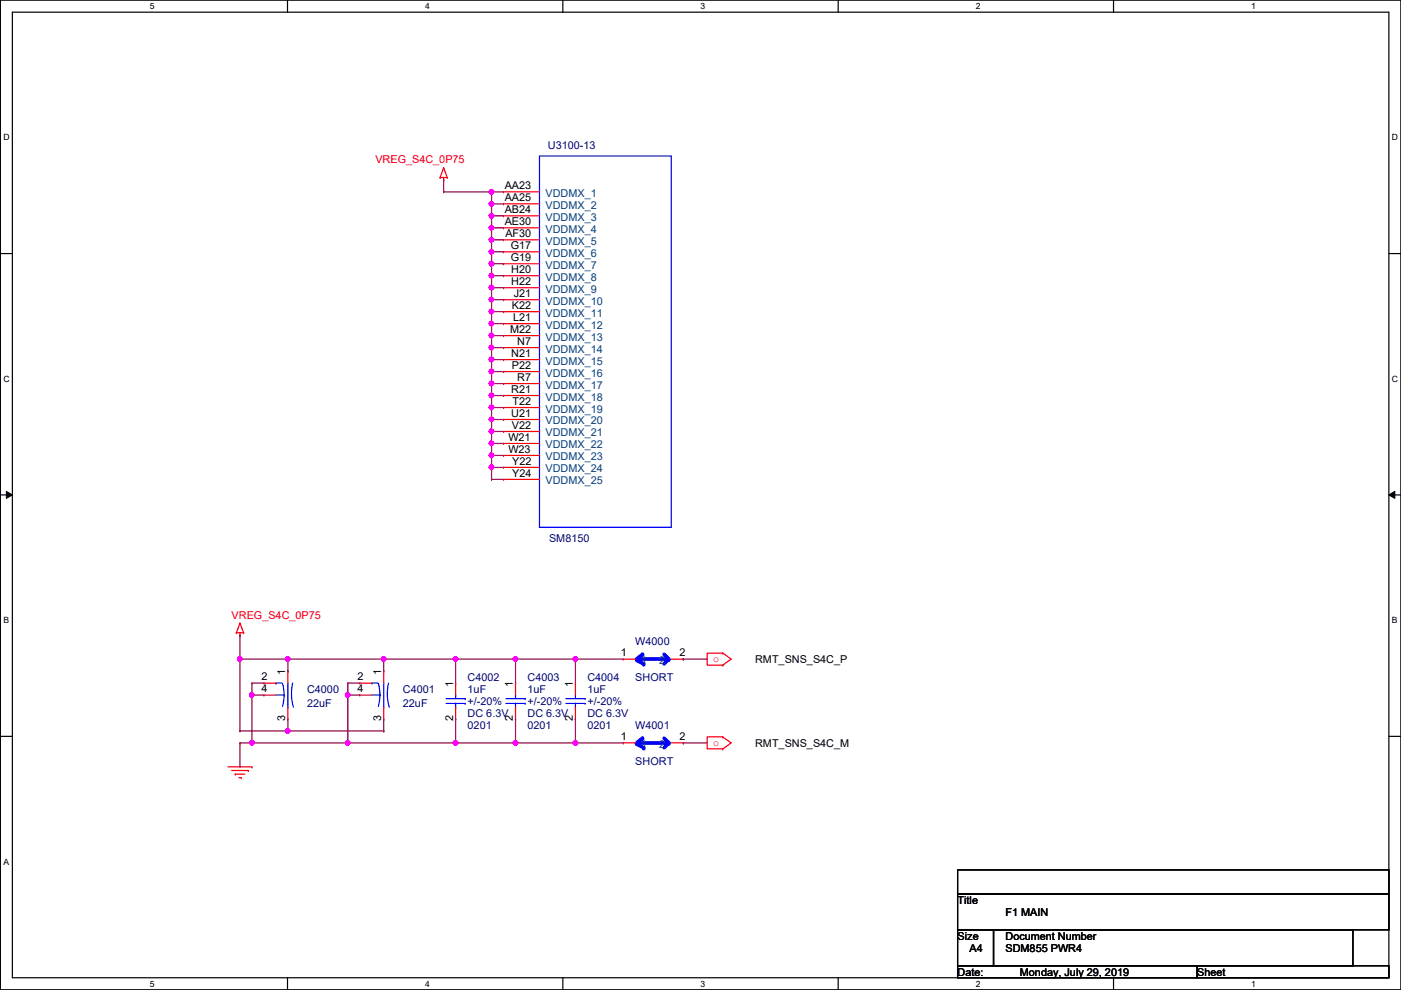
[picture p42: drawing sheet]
<svg xmlns="http://www.w3.org/2000/svg" width="297mm" height="210mm" viewBox="0 0 297 210" stroke-linecap="round" stroke-linejoin="round" font-family="sans-serif">
<defs><g id="words">
<g font-size="2.3" fill="#f00">
<text x="79.6" y="34.6">VREG_S4C_0P75</text>
<text x="49.1" y="131.1">VREG_S4C_0P75</text>
<text x="151.2" y="140.3">o</text>
<text x="151.2" y="158.1">o</text>
</g>
<g font-size="2.3" fill="#00007f">
<text x="116.2" y="31.6">U3100-13</text>
<text x="116.4" y="114.9">SM8150</text>
<text x="134.7" y="136.7">W4000</text>
<text x="65.1" y="146.9">C4000</text>
<text x="65.1" y="149.9">22uF</text>
<text x="85.4" y="146.9">C4001</text>
<text x="85.4" y="149.9">22uF</text>
<text x="99.1" y="144.4">C4002</text>
<text x="99.1" y="146.9">1uF</text>
<text x="99.1" y="149.4">+/-20%</text>
<text x="111.8" y="144.4">C4003</text>
<text x="111.8" y="146.9">1uF</text>
<text x="111.8" y="149.4">+/-20%</text>
<text x="124.5" y="144.4">C4004</text>
<text x="124.5" y="146.9">1uF</text>
<text x="124.5" y="149.4">+/-20%</text>
<text x="134.7" y="144.4">SHORT</text>
<text x="99.1" y="154.5">0201</text>
<text x="99.1" y="152">DC 6.3V</text>
<text x="111.8" y="154.5">0201</text>
<text x="111.8" y="152">DC 6.3V</text>
<text x="124.5" y="154.5">0201</text>
<text x="124.5" y="152">DC 6.3V</text>
<text x="134.7" y="154.5">W4001</text>
<text x="134.7" y="162.1">SHORT</text>
</g>
<g font-size="2.3">
<text x="107" y="40.1">AA23</text>
<text x="107" y="42.7">AA25</text>
<text x="107" y="45.2">AB24</text>
<text x="107" y="47.8">AE30</text>
<text x="107.1" y="50.3">AF30</text>
<text x="108.3" y="52.8">G17</text>
<text x="108.3" y="55.4">G19</text>
<text x="108.4" y="57.9">H20</text>
<text x="108.4" y="60.5">H22</text>
<text x="108.5" y="65.5">K22</text>
<text x="108.9" y="63">J21</text>
<text x="108.2" y="70.6">M22</text>
<text x="108.8" y="68.1">L21</text>
<text x="108.4" y="75.7">N21</text>
<text x="109.7" y="73.2">N7</text>
<text x="108.4" y="83.3">R21</text>
<text x="108.5" y="78.2">P22</text>
<text x="109.7" y="80.8">R7</text>
<text x="108.4" y="88.4">U21</text>
<text x="108.7" y="85.9">T22</text>
<text x="107.8" y="93.5">W21</text>
<text x="108.5" y="90.9">V22</text>
<text x="107.8" y="96">W23</text>
<text x="108.6" y="98.6">Y22</text>
<text x="108.6" y="101.1">Y24</text>
<text x="60.5" y="143" transform="rotate(-90 60.5 143)">1</text>
<text x="80.8" y="143" transform="rotate(-90 80.8 143)">1</text>
<text x="131.7" y="139.2">1</text>
<text x="144.1" y="139.2">2</text>
<text x="160.1" y="140.5">RMT_SNS_S4C_P</text>
<text x="55.5" y="144.3">2</text>
<text x="55.5" y="146.8">4</text>
<text x="75.8" y="144.3">2</text>
<text x="75.8" y="146.8">4</text>
<text x="96.1" y="145.6" transform="rotate(-90 96.1 145.6)">1</text>
<text x="108.8" y="145.6" transform="rotate(-90 108.8 145.6)">1</text>
<text x="121.5" y="145.6" transform="rotate(-90 121.5 145.6)">1</text>
<text x="60.5" y="153" transform="rotate(-90 60.5 153)">3</text>
<text x="80.8" y="153" transform="rotate(-90 80.8 153)">3</text>
<text x="96.1" y="153" transform="rotate(-90 96.1 153)">2</text>
<text x="108.8" y="153" transform="rotate(-90 108.8 153)">2</text>
<text x="121.5" y="153" transform="rotate(-90 121.5 153)">2</text>
<text x="131.7" y="157">1</text>
<text x="144.1" y="157">2</text>
<text x="160.1" y="158.3">RMT_SNS_S4C_M</text>
<text x="203" y="191.6">Title</text>
<text x="213.2" y="194.1">F1 MAIN</text>
<text x="203" y="199.2">Size</text>
<text x="205.6" y="201.8">A4</text>
<text x="213.2" y="199.2">Document Number</text>
<text x="213.2" y="201.8">SDM855 PWR4</text>
<text x="203" y="206.8">Date:</text>
<text x="216.2" y="206.8">Monday, July 29, 2019</text>
<text x="253.8" y="206.8">Sheet</text>
</g>
<g font-size="2.3" fill="#00407f">
<text x="115.7" y="41.7">VDDMX_1</text>
<text x="115.7" y="44.3">VDDMX_2</text>
<text x="115.7" y="46.8">VDDMX_3</text>
<text x="115.7" y="49.4">VDDMX_4</text>
<text x="115.7" y="51.9">VDDMX_5</text>
<text x="115.7" y="54.4">VDDMX_6</text>
<text x="115.7" y="57">VDDMX_7</text>
<text x="115.7" y="59.5">VDDMX_8</text>
<text x="115.7" y="62.1">VDDMX_9</text>
<text x="115.7" y="64.6">VDDMX_10</text>
<text x="115.7" y="67.1">VDDMX_11</text>
<text x="115.7" y="69.7">VDDMX_12</text>
<text x="115.7" y="72.2">VDDMX_13</text>
<text x="115.7" y="74.8">VDDMX_14</text>
<text x="115.7" y="77.3">VDDMX_15</text>
<text x="115.7" y="79.8">VDDMX_16</text>
<text x="115.7" y="82.4">VDDMX_17</text>
<text x="115.7" y="84.9">VDDMX_18</text>
<text x="115.7" y="87.5">VDDMX_19</text>
<text x="115.7" y="90">VDDMX_20</text>
<text x="115.7" y="92.5">VDDMX_21</text>
<text x="115.7" y="95.1">VDDMX_22</text>
<text x="115.7" y="97.6">VDDMX_23</text>
<text x="115.7" y="100.2">VDDMX_24</text>
<text x="115.7" y="102.7">VDDMX_25</text>
<text x="136" y="140.8">1</text>
<text x="139.8" y="140.8">2</text>
<text x="136" y="158.6">1</text>
<text x="139.8" y="158.6">2</text>
</g>
<g font-size="1.8">
<text x="31.8" y="1.9">5</text>
<text x="90.1" y="1.9">4</text>
<text x="148.5" y="1.9">3</text>
<text x="206.9" y="1.9">2</text>
<text x="265.3" y="1.9">1</text>
<text x=".7" y="29.8">D</text>
<text x="295.1" y="29.8">D</text>
<text x=".7" y="80.9">C</text>
<text x="295.1" y="80.9">C</text>
<text x=".7" y="132.1">B</text>
<text x="295.1" y="132.1">B</text>
<text x=".7" y="183.3">A</text>
<text x="31.8" y="209.2">5</text>
<text x="90.1" y="209.2">4</text>
<text x="148.5" y="209.2">3</text>
<text x="206.9" y="209.2">2</text>
<text x="265.3" y="209.2">1</text>
</g>
</g></defs>
<path d="M.1 0h296.9v209.8h-296.9zM2.6 2.6h291.9v204.7h-291.9z" fill="none" stroke="#000" stroke-width=".25"/>
<g fill="#fff">
<path d="M31.8 .3h1v2h-1z"/>
<path d="M31.8 207.6h1v1.9h-1z"/>
</g>
<path d="M61 0v2.6M61 207.3v2.5" fill="none" stroke="#000" stroke-width=".25"/>
<g fill="#fff">
<path d="M90.1 .3h1v2h-1z"/>
<path d="M90.1 207.6h1v1.9h-1z"/>
</g>
<path d="M119.3 0v2.6M119.3 207.3v2.5" fill="none" stroke="#000" stroke-width=".25"/>
<g fill="#fff">
<path d="M148.5 .3h1v2h-1z"/>
<path d="M148.5 207.6h1v1.9h-1z"/>
</g>
<path d="M177.7 0v2.6M177.7 207.3v2.5" fill="none" stroke="#000" stroke-width=".25"/>
<g fill="#fff">
<path d="M206.9 .3h1v2h-1z"/>
<path d="M206.9 207.6h1v1.9h-1z"/>
</g>
<path d="M236.1 0v2.6M236.1 207.3v2.5" fill="none" stroke="#000" stroke-width=".25"/>
<g fill="#fff">
<path d="M265.3 .3h.9v2h-.9z"/>
<path d="M265.3 207.6h.9v1.9h-.9z"/>
<path d="M.7 28.2h1.3v1.9h-1.3z"/>
<path d="M295.1 28.2h1.3v1.9h-1.3z"/>
<path d="M.7 79.3h1.3v2h-1.3z"/>
<path d="M295.1 79.3h1.3v2h-1.3z"/>
</g>
<path d="M.1 53.8h2.5M294.5 53.8h2.5" fill="none" stroke="#000" stroke-width=".25"/>
<g fill="#fff">
<path d="M.7 130.5h1.2v2h-1.2z"/>
<path d="M295.1 130.5h1.2v2h-1.2z"/>
</g>
<path d="M.1 104.9h2.5M294.5 104.9h2.5" fill="none" stroke="#000" stroke-width=".25"/>
<path d="M1.4 104.2l1.2 .7-1.2 .8zM294.5 104.9l1.2-.7v1.5z" fill="#000"/>
<path d="M1.4 104.2l1.2 .7-1.2 .8zM294.5 104.9l1.2-.7v1.5z" fill="none" stroke="#000" stroke-width=".21"/>
<path d="M.7 181.7h1.2v2h-1.2z" fill="#fff"/>
<path d="M.1 156.1h2.5M294.5 156.1h2.5M203 184.4h91.5v5.1h-91.5zM203 189.5h91.5v7.6h-91.5zM203 197.1h7.6v7.7h-7.6zM210.6 197.1h76.2v7.7h-76.2zM203 204.8h50.8v2.5h-50.8zM253.8 204.8h40.7v2.5h-40.7z" fill="none" stroke="#000" stroke-width=".25"/>
<g fill="none" stroke="#f00" stroke-width=".25">
<path d="M93.3 37.6h.1M93.3 37.6h1.5M94.1 38.1h.1M94.1 35.6h.1M94.1 37.6v.5M94.1 35.6l.7 2M94.1 35.6l-.8 2M94.8 37.6h.1M50.1 134.2h.1M50.1 134.2h1.5M50.9 134.7h.1M50.9 132.1h.1"/>
<path d="M50.9 134.2v.5M50.9 132.1l-.8 2.1M50.9 132.1l.7 2.1M51.6 134.2h.1M153.2 138.5h.1M153.2 138.5h-3.3v2.5h3.3M153.2 138.5l1.8 1.2-1.8 1.3M153.2 141h.1M153.2 156.3h.1M153.2 158.8h.1M153.2 156.3h-3.3v2.5h3.3M153.2 156.3l1.8 1.2-1.8 1.3"/>
<path d="M48.3 162.6h5.1M49.1 163.4h3.6M49.9 164.1h.1M49.9 164.1h2M50.6 164.9h.5M51.1 164.9h.1M52.7 163.4h.1M53.4 162.6h.1"/>
</g>
<path d="M140.8 138.7l.8 .8" fill="none" stroke="#00f" stroke-width=".76"/>
<circle cx="141.6" cy="139.5" r=".38" fill="#00f"/>
<path d="M141.8 139.7l-1 1.1" fill="none" stroke="#00f" stroke-width=".76"/>
<circle cx="141.8" cy="139.7" r=".38" fill="#00f"/>
<path d="M135.5 139.7h5.6" fill="none" stroke="#00f" stroke-width=".76"/>
<circle cx="141.1" cy="139.7" r=".38" fill="#00f"/>
<path d="M136.2 138.7l-1.2 1" fill="none" stroke="#00f" stroke-width=".76"/>
<circle cx="136.2" cy="138.7" r=".38" fill="#00f"/>
<path d="M135 140l1.5 .8" fill="none" stroke="#00f" stroke-width=".76"/>
<circle cx="136.5" cy="140.8" r=".38" fill="#00f"/>
<path d="M132.2 139.7h.1M132.2 139.7h2.5M142.3 139.7h2.6M144.9 139.7h.1M109.3 144.8h.1M109.3 152.4h.1M109.3 144.8v2.6M109.3 149.9v2.5" fill="none" stroke="#f00" stroke-width=".25"/>
<path d="M107.3 148.1h4M107.3 149.1h4M109.3 147.4h.1M109.3 149.9h.1M109.3 147.4v.7M109.3 149.1v.8M111.3 148.1h.1M111.3 149.1h.1" fill="none" stroke="#00f" stroke-width=".25"/>
<path d="M140.8 156.5l.8 .8" fill="none" stroke="#00f" stroke-width=".76"/>
<circle cx="141.6" cy="157.3" r=".38" fill="#00f"/>
<path d="M141.8 157.5l-1 1" fill="none" stroke="#00f" stroke-width=".76"/>
<circle cx="141.8" cy="157.5" r=".38" fill="#00f"/>
<path d="M135.5 157.5h5.6" fill="none" stroke="#00f" stroke-width=".76"/>
<circle cx="141.1" cy="157.5" r=".38" fill="#00f"/>
<path d="M136.2 156.5l-1.2 1" fill="none" stroke="#00f" stroke-width=".76"/>
<circle cx="136.2" cy="156.5" r=".38" fill="#00f"/>
<path d="M135 157.8l1.5 .7" fill="none" stroke="#00f" stroke-width=".76"/>
<circle cx="136.5" cy="158.5" r=".38" fill="#00f"/>
<g fill="none" stroke="#f00" stroke-width=".25">
<path d="M106.8 40.7h.1M106.8 43.2h.1M106.8 45.8h.1M106.8 48.3h.1M106.8 50.8h.1M106.8 53.4h.1M106.8 55.9h.1M106.8 58.5h.1M106.8 40.7h7.6M106.8 43.2h7.6M106.8 45.8h7.6M106.8 48.3h7.6"/>
<path d="M106.8 50.8h7.6M106.8 53.4h7.6M106.8 55.9h7.6M106.8 58.5h7.6M106.8 61h.1M106.8 63.5h.1M106.8 66.1h.1M106.8 68.6h.1M106.8 71.2h.1M106.8 73.7h.1M106.8 76.2h.1M106.8 78.8h.1"/>
<path d="M106.8 61h7.6M106.8 63.5h7.6M106.8 66.1h7.6M106.8 68.6h7.6M106.8 71.2h7.6M106.8 73.7h7.6M106.8 76.2h7.6M106.8 78.8h7.6M106.8 81.3h.1M106.8 83.9h.1M106.8 86.4h.1M106.8 88.9h.1"/>
<path d="M106.8 91.5h.1M106.8 94h.1M106.8 96.6h.1M106.8 99.1h.1M106.8 81.3h7.6M106.8 83.9h7.6M106.8 86.4h7.6M106.8 88.9h7.6M106.8 91.5h7.6M106.8 94h7.6M106.8 96.6h7.6M106.8 99.1h7.6"/>
<path d="M106.8 101.6h.1M106.8 101.6h7.6M56 144.8h.1M56 147.4h.1M56 144.8h2.5M56 147.4h2.5M61 142.3h.1M61 152.4h.1M61 142.3v2.5M61 149.9v2.5M76.3 144.8h.1M76.3 147.4h.1"/>
<path d="M76.3 144.8h2.5M76.3 147.4h2.5M81.4 142.3h.1M81.4 152.4h.1M81.4 142.3v2.5M81.4 149.9v2.5M96.6 144.8h.1M96.6 152.4h.1M96.6 144.8v2.6M96.6 149.9v2.5M122 144.8h.1M122 152.4h.1"/>
<path d="M122 144.8v2.6M122 149.9v2.5M132.2 157.5h.1M132.2 157.5h2.5M142.3 157.5h2.6M144.9 157.5h.1"/>
</g>
<g fill="none" stroke="#00f" stroke-width=".25">
<path d="M114.4 33.1h27.9v78.7h-27.9zM58.5 144.8h.1M58.5 147.4h1.8M58.5 144.8h1.3M59.9 144.9a8.9 8.9 0 0 1 0 4.9M60.3 147.4h.1M61 149.9h.1M61 144.8v5.1M62.1 144.8a10 10 0 0 0 .1 5.1M78.8 144.8h.1M78.8 147.4h1.8M78.8 144.8h1.3"/>
<path d="M80.2 144.9a8.9 8.9 0 0 1 0 4.9M80.6 147.4h.1M81.4 149.9h.1M81.4 144.8v5.1M82.4 144.8a10 10 0 0 0 .1 5.1M94.6 148.1h4M94.6 149.1h4M96.6 147.4h.1M96.6 149.9h.1M96.6 147.4v.7M96.6 149.1v.8M98.6 148.1h.1"/>
<path d="M98.6 149.1h.1M120 148.1h4M120 149.1h4M122 147.4h.1M122 149.9h.1M122 147.4v.7M122 149.1v.8M124 148.1h.1M124 149.1h.1"/>
</g>
<path d="M81.4 139.7h.1M81.4 139.7h-20.4v2.6M50.9 157.5h2.5M53.4 157.5h.1M61 142.3h.1" fill="none" stroke="#7f0040" stroke-width=".25"/>
<circle cx="61" cy="139.7" r=".49" fill="#f0f"/>
<circle cx="61" cy="139.7" r=".49" fill="none" stroke="#f0f" stroke-width=".25"/>
<circle cx="81.3" cy="139.7" r=".49" fill="#f0f"/>
<circle cx="81.3" cy="139.7" r=".49" fill="none" stroke="#f0f" stroke-width=".25"/>
<path d="M104.2 43.2h.1M104.2 40.7h.1M104.2 45.8h.1M104.2 43.2h2.6M104.2 40.7v5.1M104.2 40.7h2.6M104.2 45.8h2.6M81.4 139.7h.1M81.4 139.7v2.6M81.4 139.7h15.2M81.4 142.3h.1" fill="none" stroke="#7f0040" stroke-width=".25"/>
<circle cx="104.2" cy="43.2" r=".49" fill="#f0f"/>
<circle cx="104.2" cy="43.2" r=".49" fill="none" stroke="#f0f" stroke-width=".25"/>
<path d="M104.2 48.3h.1M104.2 45.8h.1M104.2 48.3h2.6M104.2 45.8v2.5" fill="none" stroke="#7f0040" stroke-width=".25"/>
<circle cx="104.2" cy="48.3" r=".49" fill="#f0f"/>
<circle cx="104.2" cy="48.3" r=".49" fill="none" stroke="#f0f" stroke-width=".25"/>
<circle cx="104.2" cy="45.7" r=".49" fill="#f0f"/>
<circle cx="104.2" cy="45.7" r=".49" fill="none" stroke="#f0f" stroke-width=".25"/>
<path d="M104.2 50.8h.1M104.2 48.3h.1M104.2 50.8h2.6M104.2 48.3v2.5" fill="none" stroke="#7f0040" stroke-width=".25"/>
<circle cx="104.2" cy="50.8" r=".49" fill="#f0f"/>
<circle cx="104.2" cy="50.8" r=".49" fill="none" stroke="#f0f" stroke-width=".25"/>
<path d="M104.2 53.4h.1M104.2 50.8h.1M104.2 53.4h2.6M104.2 50.8v5.1" fill="none" stroke="#7f0040" stroke-width=".25"/>
<circle cx="104.2" cy="55.9" r=".49" fill="#f0f"/>
<circle cx="104.2" cy="55.9" r=".49" fill="none" stroke="#f0f" stroke-width=".25"/>
<circle cx="104.2" cy="53.4" r=".49" fill="#f0f"/>
<circle cx="104.2" cy="53.4" r=".49" fill="none" stroke="#f0f" stroke-width=".25"/>
<path d="M104.2 63.5h.1M104.2 63.5h2.6" fill="none" stroke="#7f0040" stroke-width=".25"/>
<circle cx="104.2" cy="63.5" r=".49" fill="#f0f"/>
<circle cx="104.2" cy="63.5" r=".49" fill="none" stroke="#f0f" stroke-width=".25"/>
<path d="M104.2 61h.1M104.2 61h2.6" fill="none" stroke="#7f0040" stroke-width=".25"/>
<circle cx="104.2" cy="61" r=".49" fill="#f0f"/>
<circle cx="104.2" cy="61" r=".49" fill="none" stroke="#f0f" stroke-width=".25"/>
<path d="M104.2 58.5h.1M104.2 55.9h.1M104.2 58.5h2.6M104.2 55.9h2.6M104.2 55.9v5.1" fill="none" stroke="#7f0040" stroke-width=".25"/>
<circle cx="104.2" cy="58.4" r=".49" fill="#f0f"/>
<circle cx="104.2" cy="58.4" r=".49" fill="none" stroke="#f0f" stroke-width=".25"/>
<path d="M94.1 38.1h.1M94.1 38.1v2.6M94.1 40.7h.1M94.1 40.7h10.1M104.2 61h.1M104.2 61v2.5" fill="none" stroke="#7f0040" stroke-width=".25"/>
<circle cx="104.2" cy="40.7" r=".49" fill="#f0f"/>
<circle cx="104.2" cy="40.7" r=".49" fill="none" stroke="#f0f" stroke-width=".25"/>
<path d="M104.2 66.1h.1M104.2 66.1h2.6" fill="none" stroke="#7f0040" stroke-width=".25"/>
<circle cx="104.2" cy="66.1" r=".49" fill="#f0f"/>
<circle cx="104.2" cy="66.1" r=".49" fill="none" stroke="#f0f" stroke-width=".25"/>
<path d="M104.2 63.5h.1M104.2 68.6h.1M104.2 66.1h.1M104.2 71.2h.1M104.2 63.5v7.7M104.2 68.6h2.6M104.2 71.2h2.6" fill="none" stroke="#7f0040" stroke-width=".25"/>
<circle cx="104.2" cy="68.6" r=".49" fill="#f0f"/>
<circle cx="104.2" cy="68.6" r=".49" fill="none" stroke="#f0f" stroke-width=".25"/>
<path d="M104.2 73.7h.1M104.2 71.2h.1M104.2 73.7h2.6M104.2 71.2v2.5" fill="none" stroke="#7f0040" stroke-width=".25"/>
<circle cx="104.2" cy="71.1" r=".49" fill="#f0f"/>
<circle cx="104.2" cy="71.1" r=".49" fill="none" stroke="#f0f" stroke-width=".25"/>
<path d="M104.2 73.7h.1M104.2 73.7v2.5" fill="none" stroke="#7f0040" stroke-width=".25"/>
<circle cx="104.2" cy="76.2" r=".49" fill="#f0f"/>
<circle cx="104.2" cy="76.2" r=".49" fill="none" stroke="#f0f" stroke-width=".25"/>
<circle cx="104.2" cy="73.7" r=".49" fill="#f0f"/>
<circle cx="104.2" cy="73.7" r=".49" fill="none" stroke="#f0f" stroke-width=".25"/>
<path d="M104.2 78.8h.1M104.2 76.2h.1M104.2 78.8h2.6M104.2 76.2h2.6M104.2 76.2v5.1M104.2 83.9h.1M104.2 81.3h.1M104.2 83.9h2.6M104.2 81.3h2.6" fill="none" stroke="#7f0040" stroke-width=".25"/>
<circle cx="104.2" cy="81.3" r=".49" fill="#f0f"/>
<circle cx="104.2" cy="81.3" r=".49" fill="none" stroke="#f0f" stroke-width=".25"/>
<circle cx="104.2" cy="78.8" r=".49" fill="#f0f"/>
<circle cx="104.2" cy="78.8" r=".49" fill="none" stroke="#f0f" stroke-width=".25"/>
<path d="M104.2 81.3h.1M104.2 86.4h.1M104.2 83.9h.1M104.2 81.3v5.1M104.2 86.4h2.6" fill="none" stroke="#7f0040" stroke-width=".25"/>
<circle cx="104.2" cy="83.8" r=".49" fill="#f0f"/>
<circle cx="104.2" cy="83.8" r=".49" fill="none" stroke="#f0f" stroke-width=".25"/>
<path d="M104.2 88.9h.1M104.2 86.4h.1M104.2 88.9h2.6M104.2 86.4v2.5" fill="none" stroke="#7f0040" stroke-width=".25"/>
<circle cx="104.2" cy="86.4" r=".49" fill="#f0f"/>
<circle cx="104.2" cy="86.4" r=".49" fill="none" stroke="#f0f" stroke-width=".25"/>
<path d="M104.2 91.5h.1M104.2 88.9h.1M104.2 91.5h2.6M104.2 88.9v2.6" fill="none" stroke="#7f0040" stroke-width=".25"/>
<circle cx="104.2" cy="88.9" r=".49" fill="#f0f"/>
<circle cx="104.2" cy="88.9" r=".49" fill="none" stroke="#f0f" stroke-width=".25"/>
<path d="M104.2 94h.1M104.2 91.5h.1M104.2 94h2.6M104.2 91.5v2.5" fill="none" stroke="#7f0040" stroke-width=".25"/>
<circle cx="104.2" cy="91.5" r=".49" fill="#f0f"/>
<circle cx="104.2" cy="91.5" r=".49" fill="none" stroke="#f0f" stroke-width=".25"/>
<path d="M104.2 94h.1M104.2 94v2.6" fill="none" stroke="#7f0040" stroke-width=".25"/>
<circle cx="104.2" cy="94" r=".49" fill="#f0f"/>
<circle cx="104.2" cy="94" r=".49" fill="none" stroke="#f0f" stroke-width=".25"/>
<path d="M104.2 99.1h.1M104.2 99.1h2.6M104.2 101.6h.1M104.2 101.6h2.6" fill="none" stroke="#7f0040" stroke-width=".25"/>
<circle cx="104.2" cy="99.1" r=".49" fill="#f0f"/>
<circle cx="104.2" cy="99.1" r=".49" fill="none" stroke="#f0f" stroke-width=".25"/>
<path d="M104.2 96.6h.1M104.2 96.6h2.6M104.2 96.6v2.5" fill="none" stroke="#7f0040" stroke-width=".25"/>
<circle cx="104.2" cy="96.5" r=".49" fill="#f0f"/>
<circle cx="104.2" cy="96.5" r=".49" fill="none" stroke="#f0f" stroke-width=".25"/>
<g fill="none" stroke="#7f0040" stroke-width=".25">
<path d="M104.2 99.1h.1M104.2 99.1v2.5M50.9 134.7h.1M50.9 134.7v5M96.6 139.7h.1M96.6 139.7v5.1M109.3 139.7h.1M109.3 139.7v5.1M144.9 139.7h.1M144.9 139.7h5M50.9 157.5h.1M50.9 157.5v5.1"/>
<path d="M96.6 152.4h.1M96.6 157.5h.1M96.6 157.5h25.4M96.6 152.4v5.1M109.3 152.4h.1M109.3 157.5h.1M109.3 152.4v5.1M144.9 157.5h.1M144.9 157.5h5"/>
</g>
<circle cx="122" cy="157.5" r=".49" fill="#f0f"/>
<circle cx="122" cy="157.5" r=".49" fill="none" stroke="#f0f" stroke-width=".25"/>
<circle cx="109.3" cy="157.5" r=".49" fill="#f0f"/>
<circle cx="109.3" cy="157.5" r=".49" fill="none" stroke="#f0f" stroke-width=".25"/>
<path d="M96.6 139.7h.1M96.6 139.7h12.7" fill="none" stroke="#7f0040" stroke-width=".25"/>
<circle cx="96.6" cy="139.7" r=".49" fill="#f0f"/>
<circle cx="96.6" cy="139.7" r=".49" fill="none" stroke="#f0f" stroke-width=".25"/>
<path d="M109.3 139.7h.1M109.3 139.7h12.7" fill="none" stroke="#7f0040" stroke-width=".25"/>
<circle cx="122" cy="139.7" r=".49" fill="#f0f"/>
<circle cx="122" cy="139.7" r=".49" fill="none" stroke="#f0f" stroke-width=".25"/>
<circle cx="109.3" cy="139.7" r=".49" fill="#f0f"/>
<circle cx="109.3" cy="139.7" r=".49" fill="none" stroke="#f0f" stroke-width=".25"/>
<path d="M50.9 139.7h.1M50.9 139.7v15.3M122 139.7h.1M122 139.7v5.1M122 139.7h10.2M81.4 155h.1M81.4 152.4v2.6M122 152.4h.1M122 157.5h.1M122 152.4v5.1M122 157.5h10.2" fill="none" stroke="#7f0040" stroke-width=".25"/>
<circle cx="50.9" cy="139.7" r=".49" fill="#f0f"/>
<circle cx="50.9" cy="139.7" r=".49" fill="none" stroke="#f0f" stroke-width=".25"/>
<path d="M50.9 139.7h.1M50.9 139.7h10.1M50.9 155h.1M50.9 155h30.5M61 155h.1M61 152.4v2.6M81.4 155h.1" fill="none" stroke="#7f0040" stroke-width=".25"/>
<circle cx="61" cy="155" r=".49" fill="#f0f"/>
<circle cx="61" cy="155" r=".49" fill="none" stroke="#f0f" stroke-width=".25"/>
<path d="M53.4 144.8h.1M53.4 147.4h.1M53.4 144.8h2.6M53.4 144.8v2.6" fill="none" stroke="#7f0040" stroke-width=".25"/>
<circle cx="53.4" cy="147.3" r=".49" fill="#f0f"/>
<circle cx="53.4" cy="147.3" r=".49" fill="none" stroke="#f0f" stroke-width=".25"/>
<path d="M53.4 157.5h20.3M73.7 157.5h.1" fill="none" stroke="#7f0040" stroke-width=".25"/>
<circle cx="53.4" cy="157.5" r=".49" fill="#f0f"/>
<circle cx="53.4" cy="157.5" r=".49" fill="none" stroke="#f0f" stroke-width=".25"/>
<path d="M53.4 147.4h.1M53.4 157.5h.1M53.4 147.4h2.6M53.4 147.4v10.1M73.7 144.8h.1M73.7 147.4h.1M73.7 147.4h2.6M73.7 144.8h2.6M73.7 144.8v2.6" fill="none" stroke="#7f0040" stroke-width=".25"/>
<circle cx="73.7" cy="147.3" r=".49" fill="#f0f"/>
<circle cx="73.7" cy="147.3" r=".49" fill="none" stroke="#f0f" stroke-width=".25"/>
<path d="M73.7 157.5h.1M73.7 147.4v10.1M73.7 157.5h22.9M96.6 157.5h.1" fill="none" stroke="#7f0040" stroke-width=".25"/>
<circle cx="73.7" cy="157.5" r=".49" fill="#f0f"/>
<circle cx="73.7" cy="157.5" r=".49" fill="none" stroke="#f0f" stroke-width=".25"/>
<circle cx="96.6" cy="157.5" r=".49" fill="#f0f"/>
<circle cx="96.6" cy="157.5" r=".49" fill="none" stroke="#f0f" stroke-width=".25"/>
<circle cx="61" cy="139.7" r=".49" fill="#f0f"/>
<circle cx="61" cy="139.7" r=".49" fill="none" stroke="#f0f" stroke-width=".25"/>
<circle cx="81.3" cy="139.7" r=".49" fill="#f0f"/>
<circle cx="81.3" cy="139.7" r=".49" fill="none" stroke="#f0f" stroke-width=".25"/>
<circle cx="104.2" cy="43.2" r=".49" fill="#f0f"/>
<circle cx="104.2" cy="43.2" r=".49" fill="none" stroke="#f0f" stroke-width=".25"/>
<circle cx="104.2" cy="48.3" r=".49" fill="#f0f"/>
<circle cx="104.2" cy="48.3" r=".49" fill="none" stroke="#f0f" stroke-width=".25"/>
<circle cx="104.2" cy="45.7" r=".49" fill="#f0f"/>
<circle cx="104.2" cy="45.7" r=".49" fill="none" stroke="#f0f" stroke-width=".25"/>
<circle cx="104.2" cy="50.8" r=".49" fill="#f0f"/>
<circle cx="104.2" cy="50.8" r=".49" fill="none" stroke="#f0f" stroke-width=".25"/>
<circle cx="104.2" cy="55.9" r=".49" fill="#f0f"/>
<circle cx="104.2" cy="55.9" r=".49" fill="none" stroke="#f0f" stroke-width=".25"/>
<circle cx="104.2" cy="53.4" r=".49" fill="#f0f"/>
<circle cx="104.2" cy="53.4" r=".49" fill="none" stroke="#f0f" stroke-width=".25"/>
<circle cx="104.2" cy="63.5" r=".49" fill="#f0f"/>
<circle cx="104.2" cy="63.5" r=".49" fill="none" stroke="#f0f" stroke-width=".25"/>
<circle cx="104.2" cy="61" r=".49" fill="#f0f"/>
<circle cx="104.2" cy="61" r=".49" fill="none" stroke="#f0f" stroke-width=".25"/>
<circle cx="104.2" cy="58.4" r=".49" fill="#f0f"/>
<circle cx="104.2" cy="58.4" r=".49" fill="none" stroke="#f0f" stroke-width=".25"/>
<circle cx="104.2" cy="40.7" r=".49" fill="#f0f"/>
<circle cx="104.2" cy="40.7" r=".49" fill="none" stroke="#f0f" stroke-width=".25"/>
<circle cx="104.2" cy="66.1" r=".49" fill="#f0f"/>
<circle cx="104.2" cy="66.1" r=".49" fill="none" stroke="#f0f" stroke-width=".25"/>
<circle cx="104.2" cy="68.6" r=".49" fill="#f0f"/>
<circle cx="104.2" cy="68.6" r=".49" fill="none" stroke="#f0f" stroke-width=".25"/>
<circle cx="104.2" cy="71.1" r=".49" fill="#f0f"/>
<circle cx="104.2" cy="71.1" r=".49" fill="none" stroke="#f0f" stroke-width=".25"/>
<circle cx="104.2" cy="76.2" r=".49" fill="#f0f"/>
<circle cx="104.2" cy="76.2" r=".49" fill="none" stroke="#f0f" stroke-width=".25"/>
<circle cx="104.2" cy="73.7" r=".49" fill="#f0f"/>
<circle cx="104.2" cy="73.7" r=".49" fill="none" stroke="#f0f" stroke-width=".25"/>
<circle cx="104.2" cy="81.3" r=".49" fill="#f0f"/>
<circle cx="104.2" cy="81.3" r=".49" fill="none" stroke="#f0f" stroke-width=".25"/>
<circle cx="104.2" cy="78.8" r=".49" fill="#f0f"/>
<circle cx="104.2" cy="78.8" r=".49" fill="none" stroke="#f0f" stroke-width=".25"/>
<circle cx="104.2" cy="83.8" r=".49" fill="#f0f"/>
<circle cx="104.2" cy="83.8" r=".49" fill="none" stroke="#f0f" stroke-width=".25"/>
<circle cx="104.2" cy="86.4" r=".49" fill="#f0f"/>
<circle cx="104.2" cy="86.4" r=".49" fill="none" stroke="#f0f" stroke-width=".25"/>
<circle cx="104.2" cy="88.9" r=".49" fill="#f0f"/>
<circle cx="104.2" cy="88.9" r=".49" fill="none" stroke="#f0f" stroke-width=".25"/>
<circle cx="104.2" cy="91.5" r=".49" fill="#f0f"/>
<circle cx="104.2" cy="91.5" r=".49" fill="none" stroke="#f0f" stroke-width=".25"/>
<circle cx="104.2" cy="94" r=".49" fill="#f0f"/>
<circle cx="104.2" cy="94" r=".49" fill="none" stroke="#f0f" stroke-width=".25"/>
<circle cx="104.2" cy="99.1" r=".49" fill="#f0f"/>
<circle cx="104.2" cy="99.1" r=".49" fill="none" stroke="#f0f" stroke-width=".25"/>
<circle cx="104.2" cy="96.5" r=".49" fill="#f0f"/>
<circle cx="104.2" cy="96.5" r=".49" fill="none" stroke="#f0f" stroke-width=".25"/>
<circle cx="122" cy="157.5" r=".49" fill="#f0f"/>
<circle cx="122" cy="157.5" r=".49" fill="none" stroke="#f0f" stroke-width=".25"/>
<circle cx="109.3" cy="157.5" r=".49" fill="#f0f"/>
<circle cx="109.3" cy="157.5" r=".49" fill="none" stroke="#f0f" stroke-width=".25"/>
<circle cx="96.6" cy="139.7" r=".49" fill="#f0f"/>
<circle cx="96.6" cy="139.7" r=".49" fill="none" stroke="#f0f" stroke-width=".25"/>
<circle cx="122" cy="139.7" r=".49" fill="#f0f"/>
<circle cx="122" cy="139.7" r=".49" fill="none" stroke="#f0f" stroke-width=".25"/>
<circle cx="109.3" cy="139.7" r=".49" fill="#f0f"/>
<circle cx="109.3" cy="139.7" r=".49" fill="none" stroke="#f0f" stroke-width=".25"/>
<circle cx="50.9" cy="139.7" r=".49" fill="#f0f"/>
<circle cx="50.9" cy="139.7" r=".49" fill="none" stroke="#f0f" stroke-width=".25"/>
<circle cx="61" cy="155" r=".49" fill="#f0f"/>
<circle cx="61" cy="155" r=".49" fill="none" stroke="#f0f" stroke-width=".25"/>
<circle cx="53.4" cy="147.3" r=".49" fill="#f0f"/>
<circle cx="53.4" cy="147.3" r=".49" fill="none" stroke="#f0f" stroke-width=".25"/>
<circle cx="53.4" cy="157.5" r=".49" fill="#f0f"/>
<circle cx="53.4" cy="157.5" r=".49" fill="none" stroke="#f0f" stroke-width=".25"/>
<circle cx="73.7" cy="147.3" r=".49" fill="#f0f"/>
<circle cx="73.7" cy="147.3" r=".49" fill="none" stroke="#f0f" stroke-width=".25"/>
<circle cx="73.7" cy="157.5" r=".49" fill="#f0f"/>
<circle cx="73.7" cy="157.5" r=".49" fill="none" stroke="#f0f" stroke-width=".25"/>
<circle cx="96.6" cy="157.5" r=".49" fill="#f0f"/>
<circle cx="96.6" cy="157.5" r=".49" fill="none" stroke="#f0f" stroke-width=".25"/>
<use href="#words"/>
</svg>
